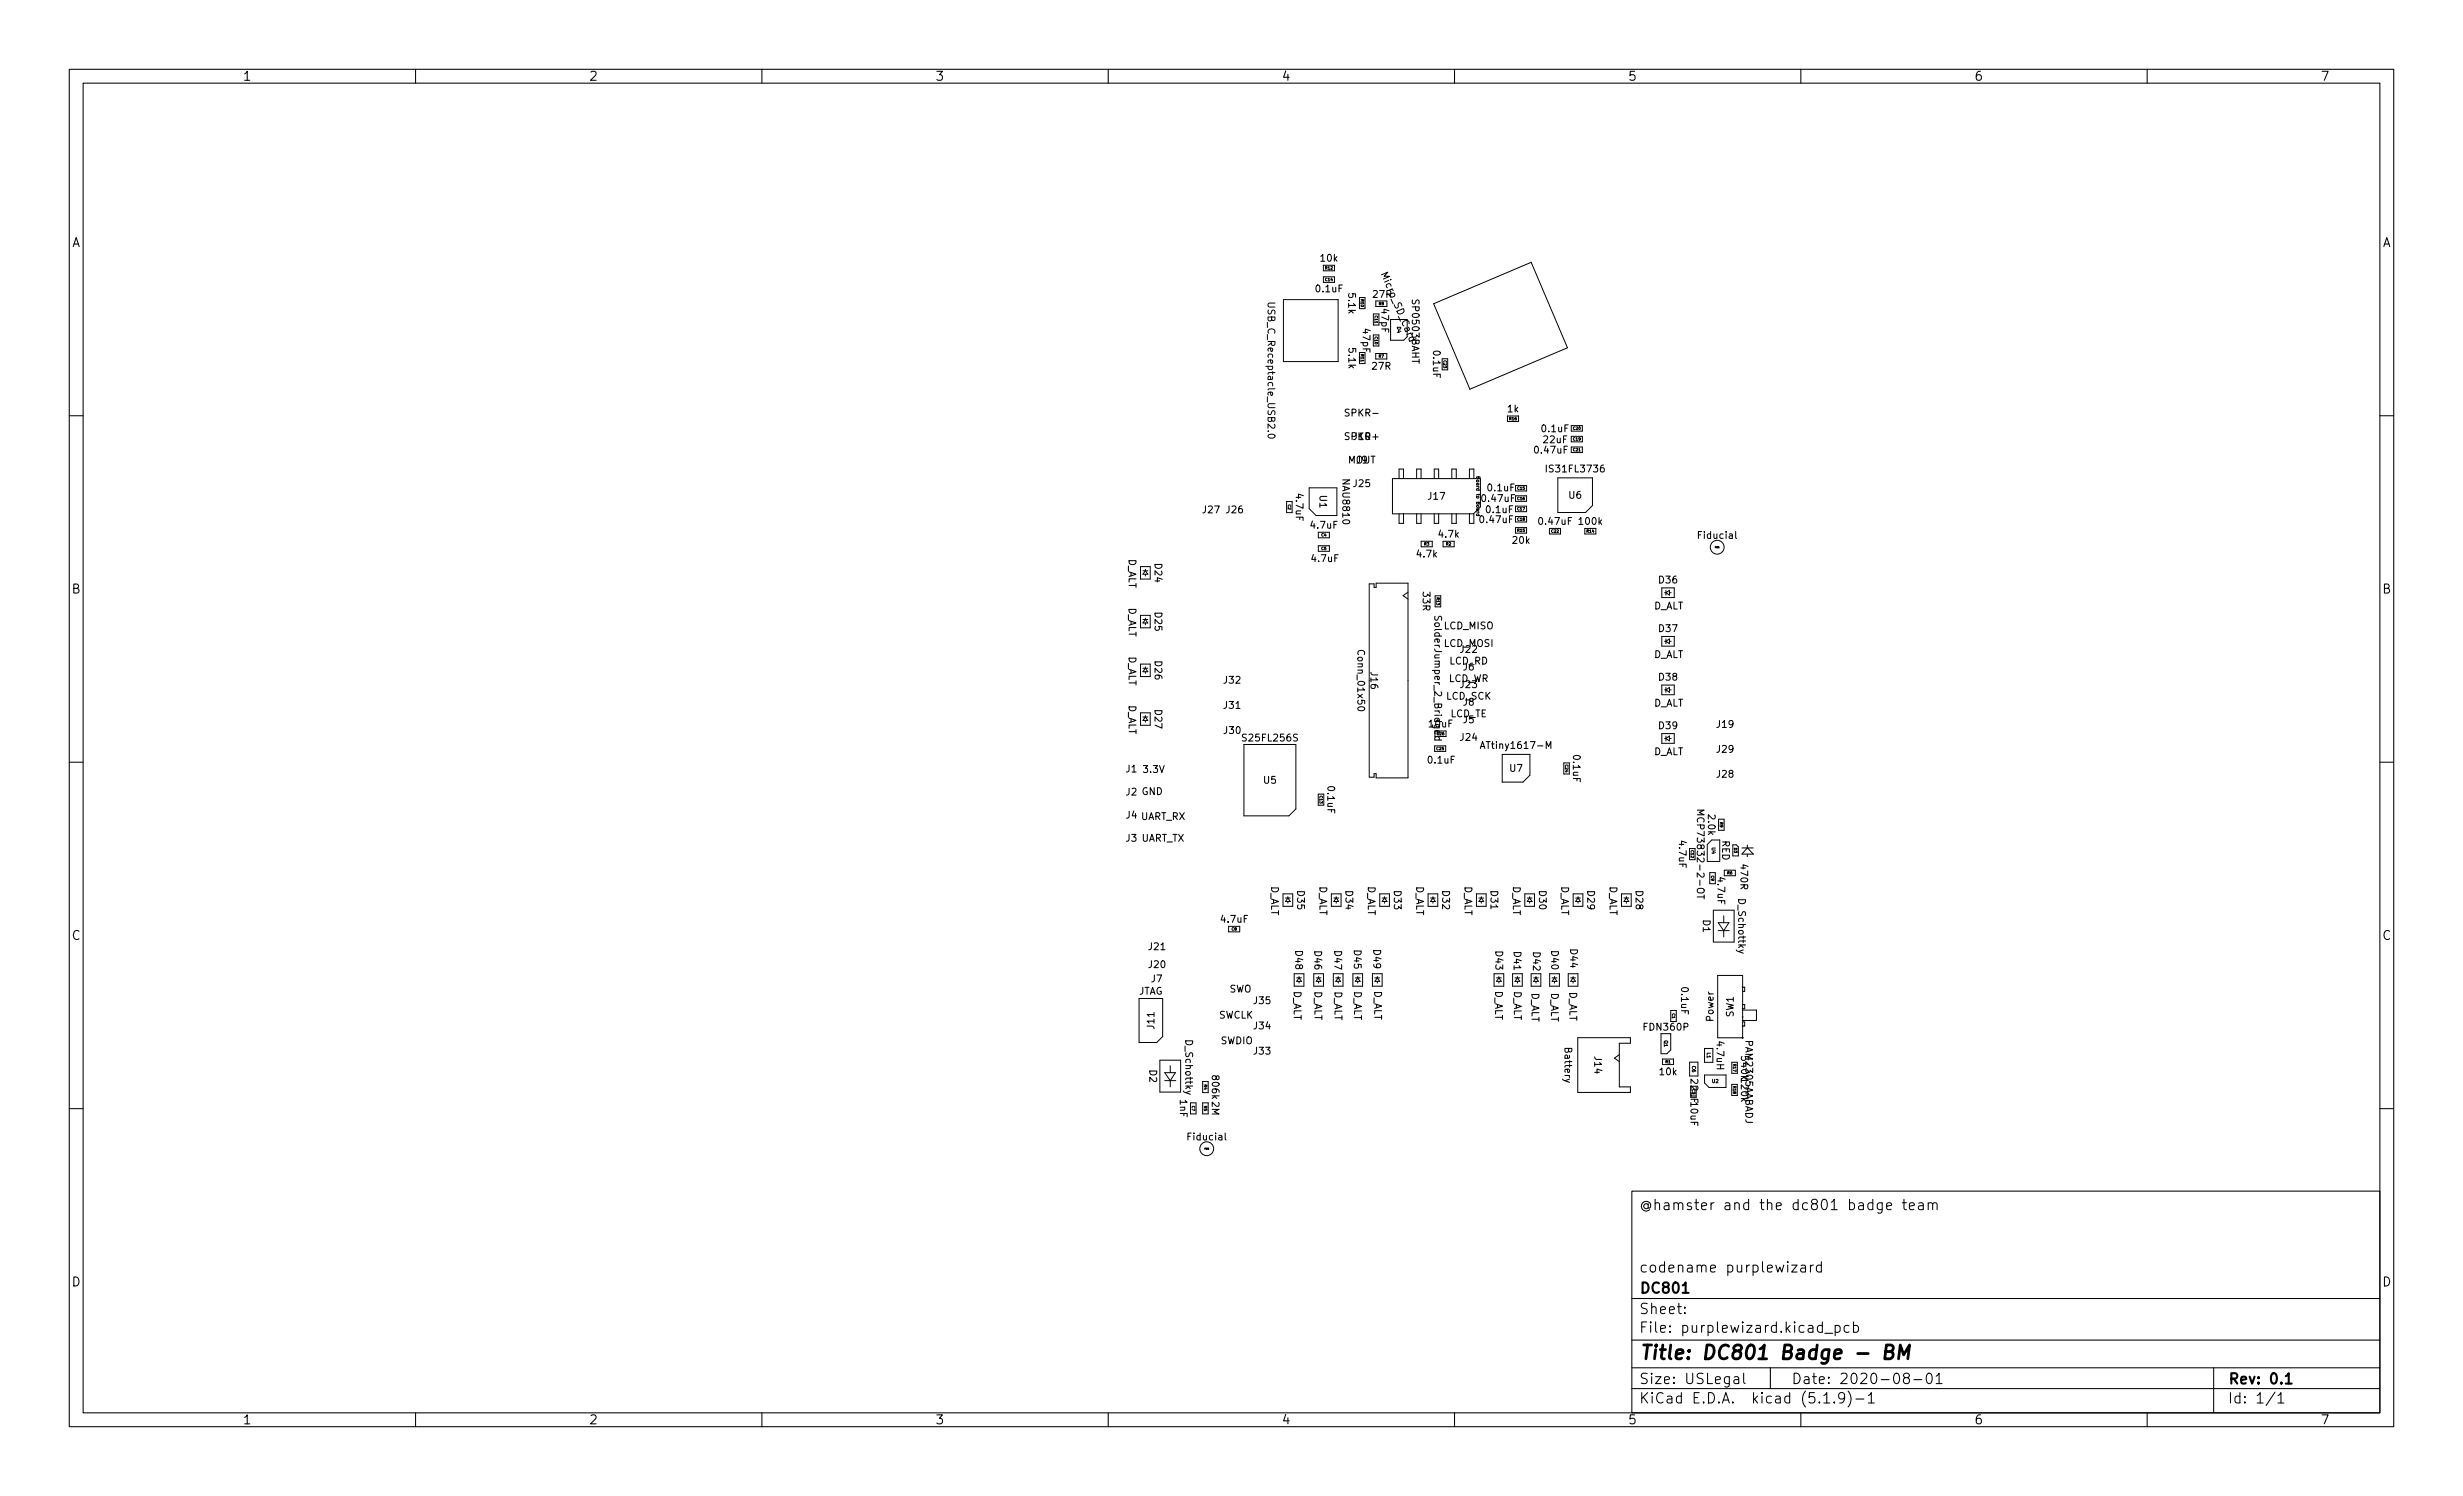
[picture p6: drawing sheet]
<svg xmlns="http://www.w3.org/2000/svg" width="356mm" height="216mm" viewBox="0 0 356 216" stroke-linecap="round" stroke-linejoin="round" font-family="sans-serif">
<defs><g id="words">
<text font-size="2.8" x="236.6" y="196.2">Title: DC801 Badge - BM</text>
<g font-size="2.1">
<text x="236.6" y="174.6">@hamster and the dc801 badge team</text>
<text x="236.6" y="183.6">codename purplewizard</text>
<text x="236.6" y="189.7">Sheet:</text>
<text x="236.6" y="186.7">DC801</text>
<text x="236.6" y="192.4">File: purplewizard.kicad_pcb</text>
<text x="236.6" y="202.5">KiCad E.D.A. kicad (5.1.9)-1</text>
<text x="236.6" y="199.7">Size: USLegal</text>
<text x="258.6" y="199.7">Date: 2020-08-01</text>
<text x="321.6" y="199.7">Rev: 0.1</text>
<text x="321.6" y="202.5">Id: 1/1</text>
</g>
<g font-size="1.8">
<text x="35" y="11.6">1</text>
<text x="85" y="11.6">2</text>
<text x="135" y="11.6">3</text>
<text x="185" y="11.6">4</text>
<text x="235" y="11.6">5</text>
<text x="285" y="11.6">6</text>
<text x="335" y="11.6">7</text>
<text x="10.3" y="35.6">A</text>
<text x="343.9" y="35.6">A</text>
<text x="10.3" y="85.7">B</text>
<text x="343.9" y="85.7">B</text>
<text x="10.3" y="135.6">C</text>
<text x="343.9" y="135.6">C</text>
<text x="10.3" y="185.7">D</text>
<text x="343.9" y="185.7">D</text>
<text x="35" y="205.6">1</text>
<text x="85" y="205.6">2</text>
<text x="135" y="205.6">3</text>
<text x="185" y="205.6">4</text>
<text x="235" y="205.6">5</text>
<text x="285" y="205.6">6</text>
<text x="335" y="205.6">7</text>
</g>
<g font-size="1.4">
<text x="190.7" y="37.8">10k</text>
<text x="199.4" y="39.7" transform="rotate(67 199.4 39.7)">Micro_SD_Card</text>
<text x="183" y="44.2" transform="rotate(90 183 44.2)">USB_C_Receptacle_USB2.0</text>
<text x="190.1" y="42.2">0.1uF</text>
<text x="194.7" y="42.4" transform="rotate(90 194.7 42.4)">5.1k</text>
<text x="196.7" y="47.5" transform="rotate(90 196.7 47.5)">47pF</text>
<text x="198.3" y="43">27R</text>
<text x="199.4" y="44.6" transform="rotate(90 199.4 44.6)">47pF</text>
<text x="203.8" y="43.4" transform="rotate(90 203.8 43.4)">SP0503BAHT</text>
<text x="194.7" y="50.3" transform="rotate(90 194.7 50.3)">5.1k</text>
<text x="198.1" y="53.3">27R</text>
<text x="206.9" y="50.7" transform="rotate(90 206.9 50.7)">0.1uF</text>
<text x="217.7" y="59.5">1k</text>
<text x="194.3" y="63.5">SPKR+</text>
<text x="194.4" y="60.1">SPKR-</text>
<text x="195.5" y="63.5">J10</text>
<text x="221.7" y="65.4">0.47uF</text>
<text x="222.7" y="62.4">0.1uF</text>
<text x="222.9" y="64">22uF</text>
<text x="187.1" y="71.4" transform="rotate(90 187.1 71.4)">4.7uF</text>
<text x="190.5" y="71.5" transform="rotate(90 190.5 71.5)">U1</text>
<text x="193.8" y="69.3" transform="rotate(90 193.8 69.3)">NAU8810</text>
<text x="194.6" y="66.9">MOUT</text>
<text x="195.5" y="70.3">J25</text>
<text x="195.8" y="66.9">J9</text>
<text x="214.9" y="70.9">0.1uF</text>
<text x="223.6" y="68.2">IS31FL3736</text>
<text x="226.5" y="72">U6</text>
<text x="173.7" y="74.1">J27</text>
<text x="177.1" y="74.1">J26</text>
<text x="189.3" y="76.3">4.7uF</text>
<text x="206.2" y="72.1">J17</text>
<text x="207.8" y="77.6">4.7k</text>
<text x="213.8" y="75.5">0.47uF</text>
<text x="214.1" y="72.4">0.47uF</text>
<text x="214.6" y="74">0.1uF</text>
<text x="222.3" y="75.7">0.47uF</text>
<text x="228.1" y="75.7">100k</text>
<text x="245.3" y="77.8">Fiducial</text>
<text x="163" y="80.5" transform="rotate(90 163 80.5)">D_ALT</text>
<text x="166.7" y="81.4" transform="rotate(90 166.7 81.4)">D24</text>
<text x="189.4" y="81.1">4.7uF</text>
<text x="204.6" y="80.4">4.7k</text>
<text x="218.4" y="78.5">20k</text>
<text x="163" y="87.6" transform="rotate(90 163 87.6)">D_ALT</text>
<text x="166.7" y="88.4" transform="rotate(90 166.7 88.4)">D25</text>
<text x="205.4" y="85.5" transform="rotate(90 205.4 85.5)">33R</text>
<text x="207.1" y="89.4" transform="rotate(90 207.1 89.4)">SolderJumper_2_Bridged</text>
<text x="238.7" y="87.9">D_ALT</text>
<text x="239.5" y="84.2">D36</text>
<text x="163" y="94.6" transform="rotate(90 163 94.6)">D_ALT</text>
<text x="166.7" y="95.5" transform="rotate(90 166.7 95.5)">D26</text>
<text x="196" y="94.1" transform="rotate(90 196 94.1)">Conn_01x50</text>
<text x="208.4" y="90.8">LCD_MISO</text>
<text x="208.4" y="93.4">LCD_MOSI</text>
<text x="209.2" y="95.9">LCD_RD</text>
<text x="210.9" y="94.2">J22</text>
<text x="238.7" y="95">D_ALT</text>
<text x="239.5" y="91.2">D37</text>
<text x="163" y="101.6" transform="rotate(90 163 101.6)">D_ALT</text>
<text x="176.7" y="98.7">J32</text>
<text x="197.9" y="97.1" transform="rotate(90 197.9 97.1)">J16</text>
<text x="208.8" y="101">LCD_SCK</text>
<text x="209.1" y="98.4">LCD_WR</text>
<text x="210.9" y="99.3">J23</text>
<text x="211.3" y="101.8">J8</text>
<text x="211.3" y="96.8">J6</text>
<text x="238.7" y="102">D_ALT</text>
<text x="239.5" y="98.2">D38</text>
<text x="166.7" y="102.5" transform="rotate(90 166.7 102.5)">D27</text>
<text x="176.7" y="102.3">J31</text>
<text x="176.7" y="105.9">J30</text>
<text x="179.6" y="107">S25FL256S</text>
<text x="206.3" y="105">10uF</text>
<text x="209.3" y="103.5">LCD_TE</text>
<text x="210.9" y="106.9">J24</text>
<text x="211.3" y="104.4">J5</text>
<text x="239.5" y="105.2">D39</text>
<text x="247.9" y="105">J19</text>
<text x="162.6" y="111.5">J1</text>
<text x="165.1" y="111.5">3.3V</text>
<text x="182.5" y="113.1">U5</text>
<text x="191.7" y="113.6" transform="rotate(90 191.7 113.6)">0.1uF</text>
<text x="206.2" y="110.2">0.1uF</text>
<text x="214.4" y="108.1">ATtiny1617-M</text>
<text x="218" y="111.4">U7</text>
<text x="227.1" y="109.1" transform="rotate(90 227.1 109.1)">0.1uF</text>
<text x="238.7" y="109">D_ALT</text>
<text x="247.9" y="112.2">J28</text>
<text x="247.9" y="108.6">J29</text>
<text x="162.6" y="114.8">J2 GND</text>
<text x="162.6" y="118.1">J4 UART_RX</text>
<text x="245" y="118" transform="rotate(90 245 118)">MCP73832-2-OT</text>
<text x="246.6" y="117.7" transform="rotate(90 246.6 117.7)">2.0k</text>
<text x="162.6" y="121.5">J3 UART_TX</text>
<text x="242.4" y="121.4" transform="rotate(90 242.4 121.4)">4.7uF</text>
<text x="248.6" y="121.3" transform="rotate(90 248.6 121.3)">RED</text>
<text x="251.3" y="124.9" transform="rotate(90 251.3 124.9)">470R</text>
<text x="183.5" y="127.8" transform="rotate(90 183.5 127.8)">D_ALT</text>
<text x="187.3" y="128.6" transform="rotate(90 187.3 128.6)">D35</text>
<text x="190.5" y="127.8" transform="rotate(90 190.5 127.8)">D_ALT</text>
<text x="194.3" y="128.6" transform="rotate(90 194.3 128.6)">D34</text>
<text x="197.5" y="127.8" transform="rotate(90 197.5 127.8)">D_ALT</text>
<text x="201.3" y="128.6" transform="rotate(90 201.3 128.6)">D33</text>
<text x="204.5" y="127.8" transform="rotate(90 204.5 127.8)">D_ALT</text>
<text x="208.2" y="128.6" transform="rotate(90 208.2 128.6)">D32</text>
<text x="211.5" y="127.8" transform="rotate(90 211.5 127.8)">D_ALT</text>
<text x="215.2" y="128.6" transform="rotate(90 215.2 128.6)">D31</text>
<text x="218.4" y="127.8" transform="rotate(90 218.4 127.8)">D_ALT</text>
<text x="222.2" y="128.6" transform="rotate(90 222.2 128.6)">D30</text>
<text x="225.4" y="127.8" transform="rotate(90 225.4 127.8)">D_ALT</text>
<text x="229.2" y="128.6" transform="rotate(90 229.2 128.6)">D29</text>
<text x="232.4" y="127.8" transform="rotate(90 232.4 127.8)">D_ALT</text>
<text x="236.2" y="128.6" transform="rotate(90 236.2 128.6)">D28</text>
<text x="248" y="126.7" transform="rotate(90 248 126.7)">4.7uF</text>
<text x="251" y="129.8" transform="rotate(90 251 129.8)">D_Schottky</text>
<text x="165.9" y="137.1">J21</text>
<text x="176.4" y="133.2">4.7uF</text>
<text x="187" y="137.3" transform="rotate(90 187 137.3)">D48</text>
<text x="189.8" y="137.3" transform="rotate(90 189.8 137.3)">D46</text>
<text x="192.7" y="137.3" transform="rotate(90 192.7 137.3)">D47</text>
<text x="195.5" y="137.2" transform="rotate(90 195.5 137.2)">D45</text>
<text x="198.3" y="137.1" transform="rotate(90 198.3 137.1)">D49</text>
<text x="215.9" y="137.3" transform="rotate(90 215.9 137.3)">D43</text>
<text x="218.6" y="137.4" transform="rotate(90 218.6 137.4)">D41</text>
<text x="221.3" y="137.5" transform="rotate(90 221.3 137.5)">D42</text>
<text x="224" y="137.3" transform="rotate(90 224 137.3)">D40</text>
<text x="226.7" y="137" transform="rotate(90 226.7 137)">D44</text>
<text x="245.9" y="132.8" transform="rotate(90 245.9 132.8)">D1</text>
<text x="164.3" y="143.5">JTAG</text>
<text x="165.9" y="139.7">J20</text>
<text x="166.2" y="141.8">J7</text>
<text x="177.4" y="143.2">SWO</text>
<text x="186.8" y="142.9" transform="rotate(90 186.8 142.9)">D_ALT</text>
<text x="189.8" y="142.9" transform="rotate(90 189.8 142.9)">D_ALT</text>
<text x="192.7" y="142.9" transform="rotate(90 192.7 142.9)">D_ALT</text>
<text x="195.5" y="142.9" transform="rotate(90 195.5 142.9)">D_ALT</text>
<text x="198.4" y="142.9" transform="rotate(90 198.4 142.9)">D_ALT</text>
<text x="215.9" y="142.9" transform="rotate(90 215.9 142.9)">D_ALT</text>
<text x="218.6" y="142.9" transform="rotate(90 218.6 142.9)">D_ALT</text>
<text x="221.1" y="143.1" transform="rotate(90 221.1 143.1)">D_ALT</text>
<text x="223.9" y="143.1" transform="rotate(90 223.9 143.1)">D_ALT</text>
<text x="226.6" y="143" transform="rotate(90 226.6 143)">D_ALT</text>
<text x="242.7" y="142.6" transform="rotate(90 242.7 142.6)">0.1uF</text>
<text x="166.7" y="148.4" transform="rotate(-90 166.7 148.4)">J11</text>
<text x="175.9" y="147">SWCLK</text>
<text x="181.1" y="148.5">J34</text>
<text x="181.1" y="144.9">J35</text>
<text x="237.5" y="148.7">FDN360P</text>
<text x="247.4" y="147.4" transform="rotate(-90 247.4 147.4)">Power</text>
<text x="250.3" y="146.8" transform="rotate(-90 250.3 146.8)">SW1</text>
<text x="166" y="154.4" transform="rotate(90 166 154.4)">D2</text>
<text x="171.1" y="150.2" transform="rotate(90 171.1 150.2)">D_Schottky</text>
<text x="175" y="155.3" transform="rotate(90 175 155.3)">806k 2M</text>
<text x="176.2" y="150.7">SWDIO</text>
<text x="181.1" y="152.2">J33</text>
<text x="225.9" y="151.3" transform="rotate(90 225.9 151.3)">Battery</text>
<text x="230.2" y="152.5" transform="rotate(90 230.2 152.5)">J14</text>
<text x="239.7" y="155.2">10k</text>
<text x="244.1" y="155.8" transform="rotate(90 244.1 155.8)">22uF10uF</text>
<text x="247.8" y="150.4" transform="rotate(90 247.8 150.4)">4.7uH</text>
<text x="251.4" y="152.6" transform="rotate(90 251.4 152.6)">540k120k</text>
<text x="252" y="150.1" transform="rotate(90 252 150.1)">PAM2305AABADJ</text>
<text x="170.4" y="158.7" transform="rotate(90 170.4 158.7)">1nF</text>
<text x="171.6" y="164.6">Fiducial</text>
</g>
<g font-size=".7">
<text x="201.7" y="47.2" transform="rotate(90 201.7 47.2)">D4</text>
<text x="213.2" y="69.1" transform="rotate(90 213.2 69.1)">Board to Board</text>
<text x="247.1" y="122.3" transform="rotate(90 247.1 122.3)">U4</text>
<text x="240.3" y="150.2" transform="rotate(90 240.3 150.2)">Q1</text>
<text x="244.3" y="153.8" transform="rotate(90 244.3 153.8)">C6</text>
<text x="246.4" y="151.9" transform="rotate(90 246.4 151.9)">L1</text>
<text x="247.2" y="156.3">U2</text>
</g>
<g font-size=".6">
<text x="191.4" y="40.6">C14</text>
<text x="191.4" y="38.9">R12</text>
<text x="196.5" y="43.2" transform="rotate(90 196.5 43.2)">R10</text>
<text x="198.5" y="45.6" transform="rotate(90 198.5 45.6)">C11</text>
<text x="199.1" y="44">R8</text>
<text x="196.5" y="51.2" transform="rotate(90 196.5 51.2)">R11</text>
<text x="198.5" y="48.6" transform="rotate(90 198.5 48.6)">C10</text>
<text x="199.1" y="51.6">R7</text>
<text x="208.4" y="52.1" transform="rotate(90 208.4 52.1)">C23</text>
<text x="217.9" y="60.6">R16</text>
<text x="227.1" y="63.6">C19</text>
<text x="227.1" y="62">C20</text>
<text x="227.1" y="65.1">C21</text>
<text x="219.1" y="70.7">C15</text>
<text x="186" y="72.8" transform="rotate(90 186 72.8)">C2</text>
<text x="190.8" y="77.4">C4</text>
<text x="219.1" y="72.2">C16</text>
<text x="219.1" y="75.1">C18</text>
<text x="219.1" y="73.6">C17</text>
<text x="219.1" y="76.7">R15</text>
<text x="224" y="76.9">C22</text>
<text x="229.1" y="76.9">R14</text>
<text x="190.8" y="79.4">C5</text>
<text x="205.6" y="78.7">R3</text>
<text x="208.8" y="78.7">R2</text>
<text x="207.4" y="86.3" transform="rotate(90 207.4 86.3)">R13</text>
<text x="207.5" y="106.1">C26</text>
<text x="207.4" y="108.2">C25</text>
<text x="226" y="110.4" transform="rotate(90 226 110.4)">C24</text>
<text x="190.5" y="114.9" transform="rotate(90 190.5 114.9)">C13</text>
<text x="248.3" y="118.7" transform="rotate(90 248.3 118.7)">R9</text>
<text x="244.1" y="122.8" transform="rotate(90 244.1 122.8)">C12</text>
<text x="250.4" y="122.4" transform="rotate(90 250.4 122.4)">D3</text>
<text x="247" y="126.4" transform="rotate(90 247 126.4)">C9</text>
<text x="249.4" y="126.2">R6</text>
<text x="177.8" y="134.3">C8</text>
<text x="241.4" y="146.3" transform="rotate(90 241.4 146.3)">C1</text>
<text x="240.5" y="153.4">R1</text>
<text x="250.2" y="153.6" transform="rotate(90 250.2 153.6)">R17</text>
<text x="172.1" y="159.6" transform="rotate(90 172.1 159.6)">C7</text>
<text x="173.8" y="156.5" transform="rotate(90 173.8 156.5)">R4</text>
<text x="173.8" y="159.6" transform="rotate(90 173.8 159.6)">R5</text>
<text x="244.3" y="157.2" transform="rotate(90 244.3 157.2)">C3</text>
<text x="250.2" y="156.8" transform="rotate(90 250.2 156.8)">R18</text>
</g>
<g font-size=".3">
<text x="247.6" y="79.1">FID1</text>
<text x="173.9" y="165.9">FID2</text>
</g>
</g></defs>
<g fill="none" stroke="#000" stroke-width=".15">
<path d="M10 10h335.6v195.9h-335.6zM12 12h331.6v191.9h-331.6zM60 10v2M110 10v2M160 10v2M210 10v2M260 10v2M310 10v2M10 60h2M343.6 60h2M207.2 88.9l-.1 .4 .1 .2h.3l.2-.5 .3-.1 .1 .2v.4M10 110h2"/>
<path d="M207.1 106.8h1M207.2 106.8l-.1-.3 .2-.2 .5 .1v.4M213.7 108l.4-1 .3 1M213.8 107.7h.5M223.2 108v-1l.4 .7 .3-.7v1M245 116.9h1l-.7 .4 .7 .3h-1M343.6 110h2M245 129.4h1M246 129.2v.5M251.5 122.4h1.6M252.3 122v.4l-.8 .9h1.6l-.8-.9M252.3 123.3v.3"/>
<path d="M10 160h2M343.6 160h2M235.6 171.9h108v32h-108zM272.4 174.1l.7-.2-.1-.3h-.4l-.2 .2 .1 .7h.5M274.7 173.6h.5M274.9 173.1v1.3l.1 .1 .2 .1M275.7 174.1l.7-.2-.1-.3h-.4l-.2 .2v.7h.6M277 173.6h.6l.1 1M277.7 173.9l-.5 .1a.29 .29 0 0 0-.2 .3 .29 .29 0 0 0 .2 .3l.5-.1M278.4 173.7a.37 .37 0 0 1 .6 .1v.8M278.4 173.6v1M279 173.8l.2-.2h.4l.1 1"/>
<path d="M235.6 197.4h108M235.6 193.4h108M235.6 187.4h108M243.2 189.4v.2M243.2 188.7v.1M250.4 198.7h.6v1M251 199l-.5 .1a.29 .29 0 0 0-.2 .3 .29 .29 0 0 0 .2 .3l.5-.1M251.7 198.2v1.3l.3 .2M255.6 197.4v3M258.7 182.6h.8l-.8 1h.8M260 182.6h.6l.1 1M260.7 182.9l-.5 .1a.29 .29 0 0 0-.2 .3 .29 .29 0 0 0 .2 .3l.5-.1"/>
<path d="M261.4 182.6v1M261.8 182.6h-.3l-.1 .3M263 182.6h-.5l-.3 .3v.4l.2 .2h.6M263 182.1v1.5M263.5 192.4h1.1M265 191.4l.4-.1 .3 .3v.4l-.2 .2h-.5M265 191.3v1.5M267 191.4l-.5-.1-.3 .3v.4l.2 .2h.6M267.6 191.4l.4-.1 .3 .3v.4l-.1 .2h-.6M267.6 190.8v1.5M275.1 198.8l-.3-.3 .1-.2 .2-.1h.4l.2 .3-.1 .2-.6 .2-.2 .2 .1 .4 .2 .2h.3l.3-.3v-.3l-.3-.3M276.3 199.1h1.2"/>
<path d="M278.3 198.2a.36 .36 0 0 1 .6 .3 .77 .77 0 0 1-.4 1.2 1 1 0 0 1-.2-1.5zM279.5 198.6l.5-.4v1.5M279.5 199.7h.9M319.6 197.4v6.5M60 203.9v2M110 203.9v2M160 203.9v2M210 203.9v2M235.6 200.4h108M260 203.9v2M263.3 201.4l.4-.4v1.5M263.3 202.5h.9"/>
<path d="M264.8 202.3v.2M266.3 201.6l-.3 .3-.4-.1-.1-.2v-.3l.1-.3h.4l.2 .1a.99 .99 0 0 1-.3 1.4h-.3M266.8 200.8a1.72 1.72 0 0 1 0 2.2M268 201.9h1.1M269.7 201.4l.5-.4v1.5M269.7 202.5h.9M310 203.9v2M328.5 200.9l-1.3 1.9M328.9 201.4l.4-.4v1.5M328.9 202.5h.8"/>
</g>
<path d="M242.9 186.6h.9M330 198.6l.4-.4v1.5M330 199.7h.9" fill="none" stroke="#000" stroke-width=".3"/>
<path d="M272.2 195.1h.7a.49 .49 0 0 0 .4-.5 .49 .49 0 0 0-.3-.5h-.6l-.3 2h.8a.53 .53 0 0 0 .4-.5 .53 .53 0 0 0-.4-.5M274.1 196.1l.3-2 .4 1.4 .9-1.4-.3 2" fill="none" stroke="#000" stroke-width=".4"/>
<g fill="none" stroke="#000" stroke-width=".14">
<path d="M191.1 38.3h1.6v.8h-1.6zM184.1 43.7h-.8l-.2 .2v.2l.2 .2h.8M185.3 43.2h7.9v9h-7.9zM191.1 40.8v-.8h1.6v.8M196.3 42.9h.8v1.6h-.8zM196.3 50.9v1.6h.8v-1.6M198.3 48.3h.8v1.6h-.8zM198.6 51h1.6v.8h-1.6zM198.6 43.4v.8h1.6M199.1 45.3h-.8v1.6h.8M203.2 48.6v-2.5h-2.4v3M207 43.8l14.1-5.9 5.2 12.3-14.1 6z"/>
<path d="M208.2 51.8h.8v1.6h-.8M183.2 62.8a.54 .54 0 0 1 .9 .2 .57 .57 0 0 1-1-.1zM185.8 72.4h.8v1.6h-.8zM189 70.4h4v4h-3l-1-1zM190.3 78.8h1.6v.8h-1.6zM190.3 76.8h1.6v.8h-1.6zM201 69.1h12.7v4.1l-1 1h-11.7zM202 69.1v-1.4h.6v1.4M202 74.2v1.3h.6v-1.3M204.5 74.2v1.3h.7v-1.3M204.5 69.1v-1.4h.7v1.4M205.2 78.1h1.6v.8h-1.6z"/>
<path d="M207.1 74.2v1.3h.6v-1.3M207.1 69.1v-1.4h.6v1.4M208.3 78.1h1.6v.8h-1.6zM209.6 74.2v1.3h.7v-1.3M209.6 69.1v-1.4h.7v1.4M212.2 74.2v1.3h.6v-1.3M212.2 69.1v-1.4h.6v1.4M213.2 74.4h.5M213.2 74.4l.1-.2h.2v.2M213.4 68.8l.1 .2 .1 .1 .1-.3h-.5v.2l.1 .1 .1-.1M217.6 60h1.6v.8h-1.6zM218.8 70.1h1.6v.8h-1.6"/>
<path d="M218.8 71.6h1.6v.8h-1.6M218.8 73h1.6v.8h-1.6zM218.8 74.5h1.6v.8h-1.6zM218.8 76.1h1.6v.8h-1.6zM223.7 76.3h1.6v.8h-1.6zM224.9 69h5v4l-1 1h-4zM226.9 63h1.6v.8h-1.6zM226.9 61.4h1.6v.8h-1.6zM226.9 64.5h1.6v.8h-1.6zM228.8 76.3h1.6v.8h-1.6zM164.7 81.8h1.4v1.8h-1.4zM164.7 88.8h1.4v1.8h-1.4z"/>
<path d="M164.7 95.8h1.4v1.8h-1.4zM165 89.4h.7M165 82.4h.7M165 96.4h.7M165.4 82.2v.2M165.4 82.9v.2M165.4 89.2v.2M165.4 89.9v.3M165.4 96.2v.2M165.4 96.9v.3M165.4 89.4l.3 .5h-.7zM165.4 82.4l.3 .5h-.7z"/>
<path d="M165.4 96.4l.3 .5h-.7zM197.7 84.3h.7v.5h.3v-.6h4.6v28.1h-4.6v-.6h-.3v.5h-.7zM203.3 85.5l-.7 .5 .7 .5M207.2 86h.8v1.6h-.8zM239.9 84.8h1.8v1.4h-1.8zM239.9 91.9h1.8v1.4h-1.8zM239.9 98.9h1.8v1.4h-1.8zM240.3 85.5h.2M240.3 92.6h.2M240.3 99.6h.2M240.5 85.2v.7M240.5 92.2v.7"/>
<path d="M240.5 99.2v.7M240.5 85.5l.5-.3v.7zM240.5 92.6l.5-.4v.7zM240.5 99.6l.5-.4v.7zM241 85.5h.3M241 92.6h.3M241 99.6h.3M164.7 102.9h1.4v1.8h-1.4zM165 103.5h.7M165.4 103.3v.2M165.4 104v.2M165.4 103.5l.3 .5h-.7z"/>
<path d="M179.6 107.4h7.5v9.3l-1 1h-6.5zM190.3 114.6h.8v1.6h-.8zM207.1 107.6h1.6v.8h-1.6zM207.2 105.5h1.6v.8h-1.6M216.9 108.9h4v3l-1 1h-3zM225.8 110.1h.8v1.6h-.8zM239.9 105.9h1.8v1.4h-1.8zM240.3 106.6h.2M240.5 106.2v.7M240.5 106.6l.5-.4v.7zM241 106.6h.3M248.1 118.2h.8v1.6h-.8z"/>
<path d="M177.4 133.7h1.6v.8h-1.6zM185.2 129h1.4v1.8h-1.4zM185.6 129.6h.7M185.9 129.6l.4 .5h-.7zM185.9 129.4v.2M185.9 130.1v.3M192.2 129h1.4v1.8h-1.4zM192.6 129.6h.7M192.9 129.6l.4 .5h-.7zM192.9 129.4v.2M192.9 130.1v.3M199.2 129h1.4v1.8h-1.4z"/>
<path d="M199.6 129.6h.7M199.9 129.6l.4 .5h-.7zM199.9 129.4v.2M199.9 130.1v.3M206.2 129h1.4v1.8h-1.4zM206.5 129.6h.7M206.9 129.6l.3 .5h-.7zM206.9 129.4v.2M206.9 130.1v.3M213.2 129h1.4v1.8h-1.4zM213.5 129.6h.7M213.9 129.4v.2"/>
<path d="M213.9 130.1v.3M213.9 129.6l.3 .5h-.7zM220.1 129h1.4v1.8h-1.4zM220.5 129.6h.7M220.8 129.6l.4 .5h-.7zM220.8 129.4v.2M220.8 130.1v.3M227.1 129h1.4v1.8h-1.4zM227.5 129.6h.7M227.8 129.4v.2M227.8 130.1v.3M227.8 129.6l.4 .5h-.7z"/>
<path d="M234.1 129h1.4v1.8h-1.4zM234.5 129.6h.7M234.8 129.6l.4 .5h-.7zM234.8 129.4v.2M234.8 130.1v.3M244.7 122.5h-.8v1.6h.8M246.5 121.9l.6-.7h1.2v3.1h-1.8zM246.8 125.9h.8v1.6h-.8zM247.4 131.4h3v4.6h-3zM248.1 133.2h1.5l-.7 1.1zM248.1 134.3h1.6M248.9 132.2v1"/>
<path d="M248.9 134.3v.9M248.9 125.6h1.6v.8h-1.6zM250.2 121.9h.5l.3 .3v1.3h-.8zM164.5 144.1h3.4v5.5l-.9 .8h-2.5zM167.5 153h3v4.6h-3zM168.2 154.8h1.5l-.7 1.2zM168.2 156h1.6M169 153.8v1M169 156v.9M171.9 159.2h.8v1.6h-.8zM173.6 159.2h.8v1.6h-.8zM173.6 156.1h.8v1.6h-.8z"/>
<path d="M186.9 140.5h1.4v1.8h-1.4zM187.2 141.1h.7M187.6 141.1l.3 .5h-.7zM187.6 140.9v.2M187.6 141.6v.3M189.7 140.5h1.4v1.8h-1.4zM190 141.1h.7M190.4 141.1l.3 .5h-.7zM190.4 140.9v.2M190.4 141.6v.3M192.5 140.5h1.4v1.8h-1.4zM192.9 141.1h.7"/>
<path d="M193.2 140.9v.2M193.2 141.6v.3M193.2 141.1l.4 .5h-.7zM195.3 140.5h1.4v1.8h-1.4zM195.7 141.1h.7M196 141.1l.4 .5h-.7zM196 140.9v.2M196 141.6v.3M198.1 140.5h1.4v1.8h-1.4zM198.5 141.1h.7M198.8 141.1l.4 .5h-.7zM198.8 140.9v.2"/>
<path d="M198.8 141.6v.3M215.7 140.5h1.4v1.8h-1.4zM216.1 141.1h.7M216.4 141.1l.4 .5h-.7zM216.4 140.9v.2M216.4 141.6v.3M218.4 140.5h1.4v1.8h-1.4zM218.7 141.1h.7M219.1 141.1l.3 .5h-.7zM219.1 140.9v.2M219.1 141.6v.3M221.1 140.5h1.4v1.8h-1.4z"/>
<path d="M221.4 141.1h.7M221.8 141.1l.3 .5h-.7zM221.8 140.9v.2M221.8 141.6v.3M223.7 140.5h1.4v1.8h-1.4zM224.1 141.1h.7M224.4 141.1l.4 .5h-.7zM224.4 140.9v.2M224.4 141.6v.3M226.4 140.5h1.4v1.8h-1.4zM226.8 141.1h.7M227.1 140.9v.2"/>
<path d="M227.1 141.6v.3M227.1 141.1l.4 .5h-.7zM227.8 149.8h7.6v.8h-1.6v6.3h1.6v.8h-7.6zM233.8 152.2l-.7 .5 .7 .5M239.8 149.2v2.9h.9l.5-.6v-2.3M240 152.8h1.6v.8h-1.6zM241.2 147.4v-1.6h.8v1.6M243.9 153.3h1.2v2h-1.2zM246.1 155.1h3.1v1.8h-2.5l-.6-.6zM246.1 151.3h1.2v2h-1.2zM248 140.8h3.6v9h-3.6zM250 156.5h.8v1.6h-.8z"/>
<path d="M250 153.3h.8v1.6h-.8zM251.6 145.8h2v1.5h-2M251.6 142.5h.3v.6h-.3M251.6 145h.3v.6h-.3M251.6 147.5h.3v.6h-.3"/>
<circle cx="247.9" cy="79" r="1"/>
<circle cx="174.2" cy="165.8" r="1"/>
</g>
<g fill="#000" stroke="#000" stroke-width=".14">
<circle cx="251.6" cy="145.6" r=".05"/>
<circle cx="251.6" cy="142.5" r=".05"/>
<circle cx="251.6" cy="149.8" r=".05"/>
<circle cx="251.6" cy="146.8" r=".05"/>
<circle cx="251.6" cy="147.3" r=".05"/>
<circle cx="251.6" cy="148.1" r=".05"/>
</g>
<use href="#words"/>
</svg>
